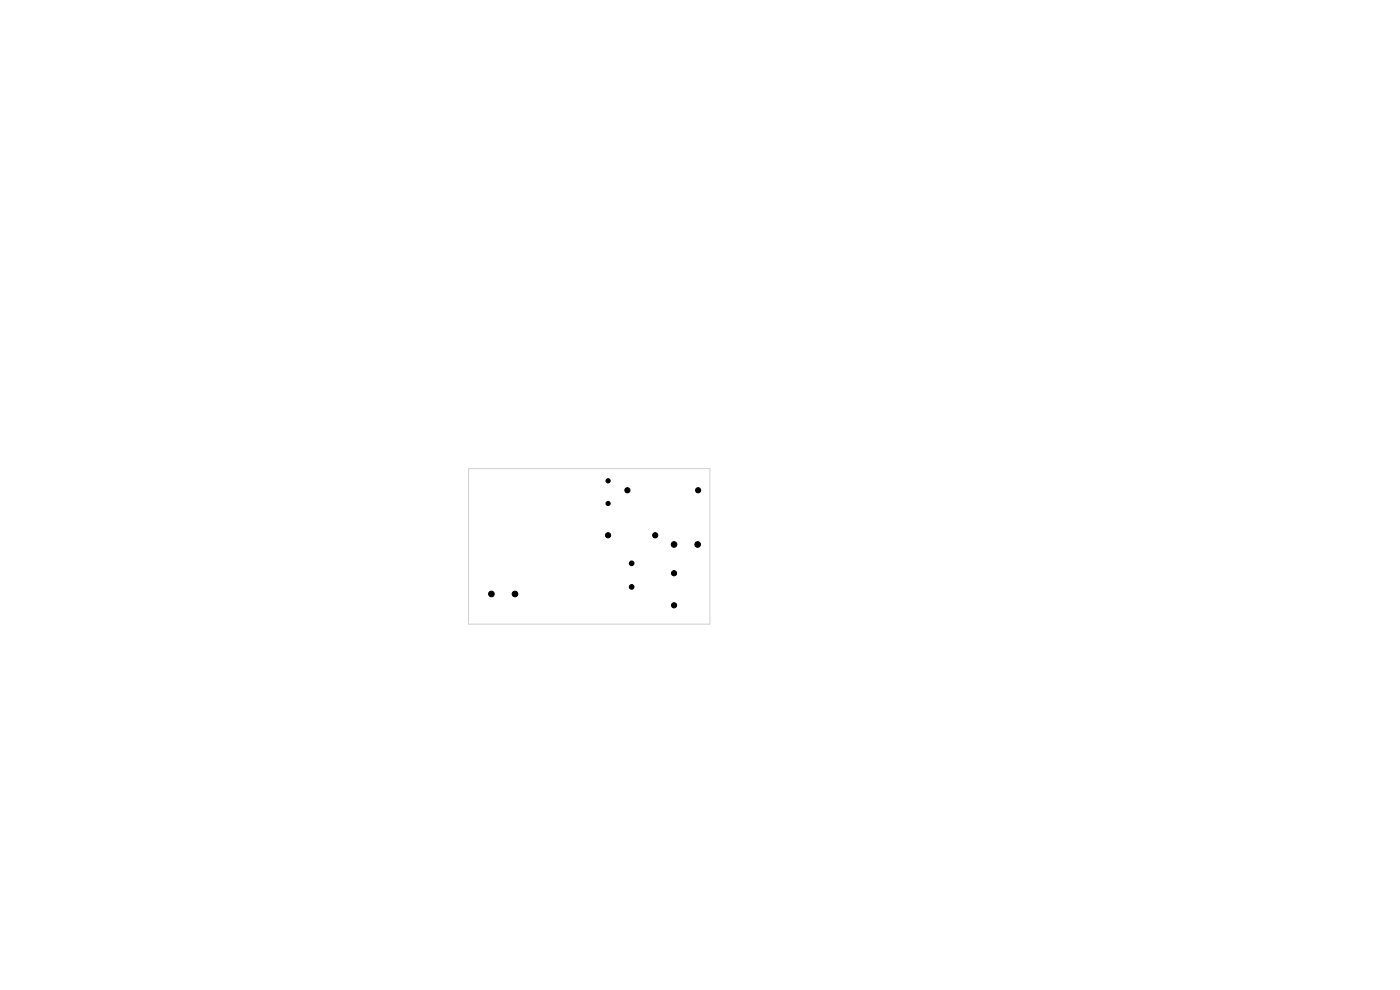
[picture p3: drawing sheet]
<svg xmlns="http://www.w3.org/2000/svg" width="297mm" height="210mm" viewBox="0 0 297 210" stroke-linecap="round" stroke-linejoin="round" font-family="sans-serif">
<path d="M99.4 99.4h51.2v33h-51.2z" fill="none" stroke="#d0d2cd" stroke-width=".21"/>
<g fill="#000" stroke="#000" stroke-width=".21">
<circle cx="129" cy="106.8" r=".45"/>
<circle cx="129" cy="102" r=".45"/>
<circle cx="129" cy="113.6" r=".55"/>
<circle cx="133.1" cy="104" r=".55"/>
<circle cx="134" cy="119.5" r=".5"/>
<circle cx="139" cy="113.6" r=".55"/>
<circle cx="143" cy="115.5" r=".6"/>
<circle cx="148" cy="115.5" r=".6"/>
<circle cx="148.1" cy="104" r=".55"/>
<circle cx="104.2" cy="126" r=".6"/>
<circle cx="109.2" cy="126" r=".6"/>
<circle cx="134" cy="124.5" r=".5"/>
<circle cx="143" cy="128.4" r=".55"/>
<circle cx="143" cy="121.6" r=".55"/>
</g>
</svg>
